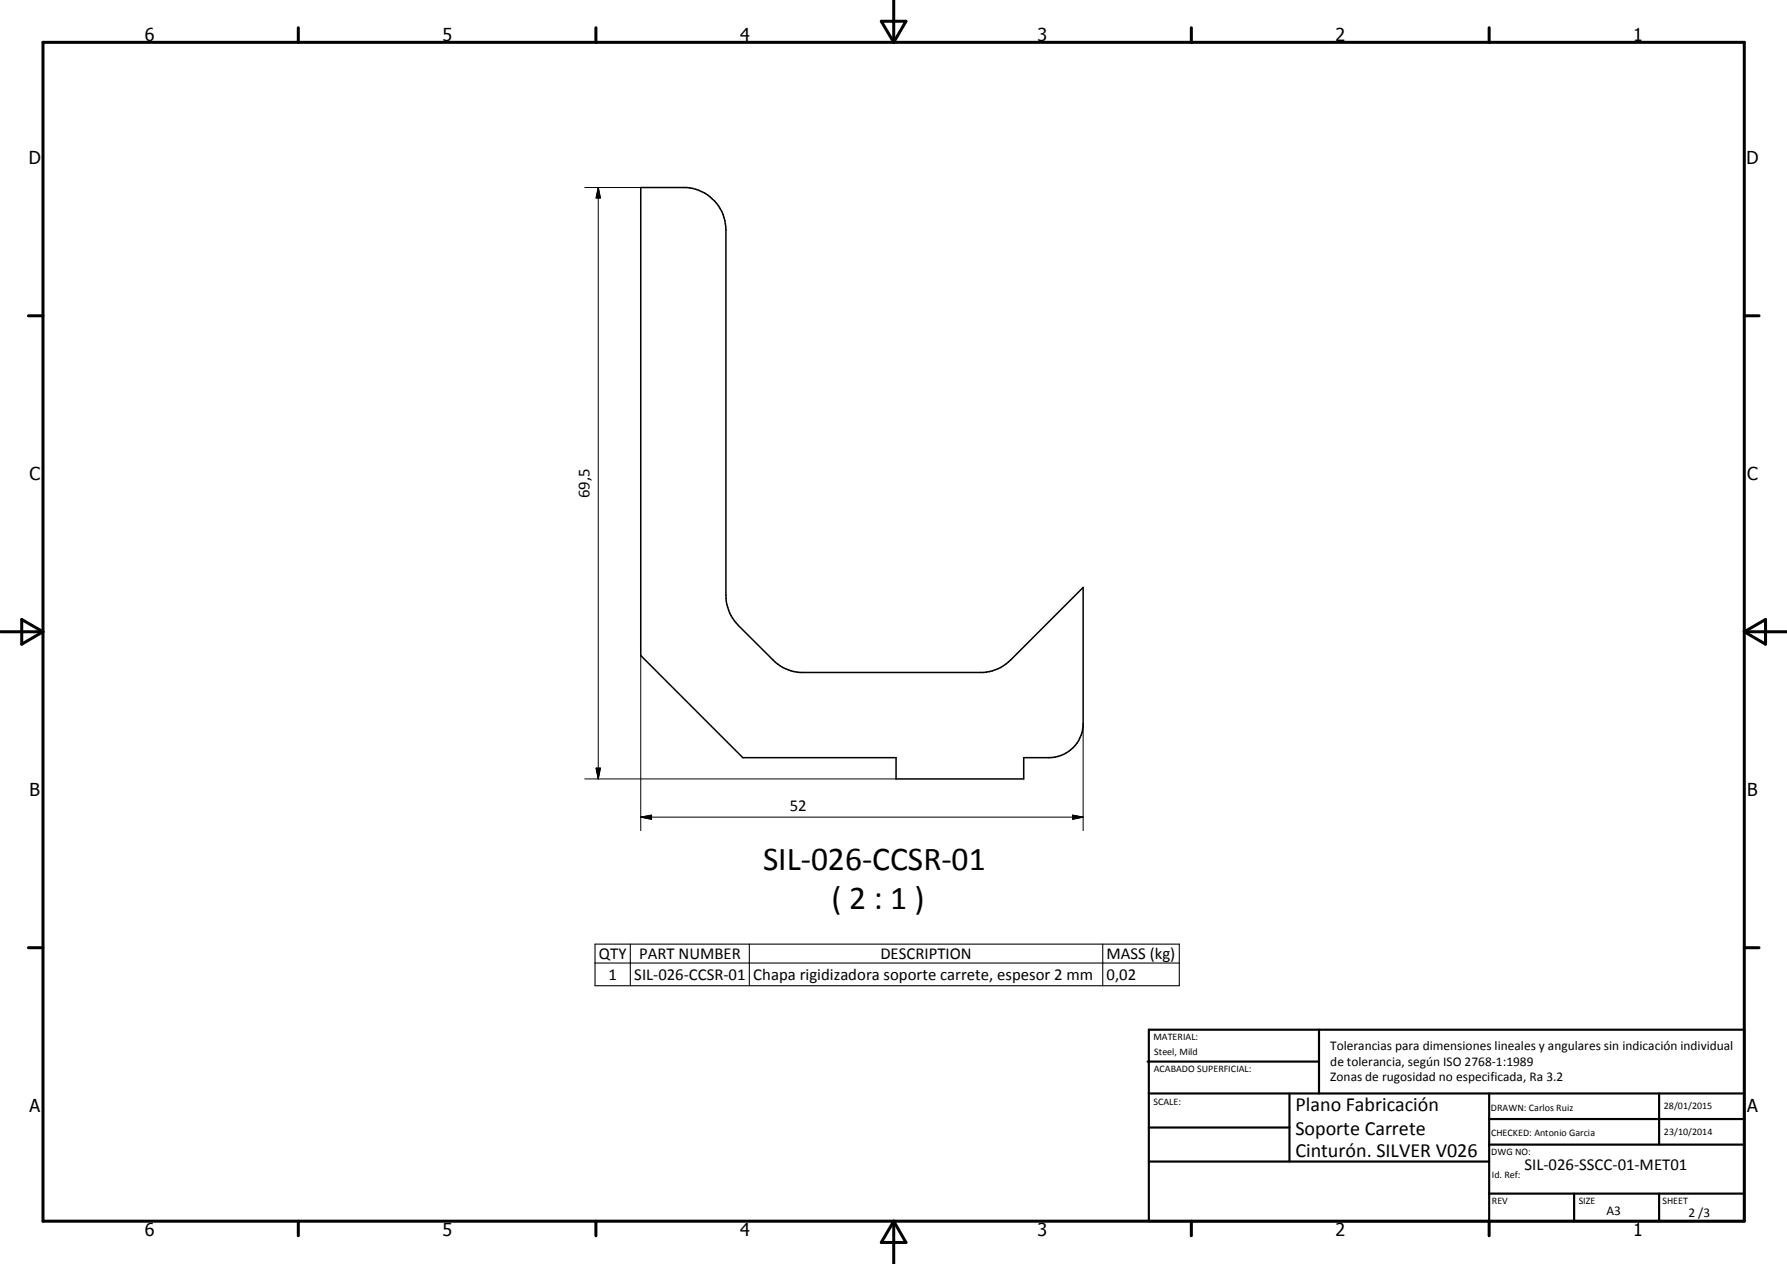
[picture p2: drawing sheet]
<svg xmlns="http://www.w3.org/2000/svg" width="420mm" height="297mm" viewBox="0 0 420 297" stroke-linecap="round" stroke-linejoin="round" font-family="sans-serif">
<defs><g id="words">
<g font-size="7.9">
<text x="179.4" y="204.5">SIL-026-CCSR-01</text>
<text x="195.5" y="213.5">( 2 : 1 )</text>
</g>
<g font-size="4.7">
<text x="304.6" y="261.2">Plano Fabricación</text>
<text x="304.6" y="266.6">Soporte Carrete</text>
<text x="304.6" y="272">Cinturón. SILVER V026</text>
</g>
<g font-size="4.2">
<text x="34" y="9.6">6</text>
<text x="104" y="9.6">5</text>
<text x="174" y="9.6">4</text>
<text x="244" y="9.6">3</text>
<text x="314" y="9.6">2</text>
<text x="384" y="9.6">1</text>
<text x="6.8" y="38.7">D</text>
<text x="410.6" y="38.7">D</text>
<text x="7" y="112.9">C</text>
<text x="410.8" y="112.9">C</text>
<text x="7" y="187.1">B</text>
<text x="410.8" y="187.1">B</text>
<text x="7" y="261.4">A</text>
<text x="410.8" y="261.4">A</text>
<text x="34" y="290.4">6</text>
<text x="104" y="290.4">5</text>
<text x="174" y="290.4">4</text>
<text x="244" y="290.4">3</text>
<text x="314" y="290.4">2</text>
<text x="384" y="290.4">1</text>
</g>
<g font-size="3.9">
<text x="138.6" y="117.1" transform="rotate(-90 138.6 117.1)">69,5</text>
<text x="185.7" y="190.5">52</text>
<text x="140.8" y="225.4">QTY</text>
<text x="150.3" y="225.3">PART NUMBER</text>
<text x="207" y="225.4">DESCRIPTION</text>
<text x="260.2" y="225.5">MASS (kg)</text>
<text x="143.1" y="230.3">1</text>
<text x="149.1" y="230.3">SIL-026-CCSR-01</text>
<text x="177.1" y="230.3">Chapa rigidizadora soporte carrete, espesor 2 mm</text>
<text x="260.2" y="230.3">0,02</text>
<text x="358.5" y="275">SIL-026-SSCC-01-MET01</text>
</g>
<g font-size="3.1">
<text x="312.7" y="246.8">Tolerancias para dimensiones lineales y angulares sin indicación individual</text>
<text x="312.7" y="250.4">de tolerancia, según ISO 2768-1:1989</text>
<text x="312.7" y="254">Zonas de rugosidad no especificada, Ra 3.2</text>
<text x="377.7" y="285.6">A3</text>
<text x="397" y="285.9">2 /3</text>
</g>
<g font-size="2.4">
<text x="271.2" y="244.4">MATERIAL:</text>
<text x="271.3" y="252">ACABADO SUPERFICIAL:</text>
<text x="271.4" y="247.9">Steel, Mild</text>
<text x="271.2" y="259.7">SCALE:</text>
<text x="350.6" y="261">DRAWN: Carlos Ruiz</text>
<text x="391.2" y="260.6">28/01/2015</text>
<text x="350.6" y="267">CHECKED: Antonio Garcia</text>
<text x="391.2" y="266.7">23/10/2014</text>
<text x="350.6" y="271.4">DWG NO:</text>
<text x="350.8" y="276.9">Id. Ref:</text>
<text x="350.8" y="282.8">REV</text>
<text x="371.2" y="282.9">SIZE</text>
<text x="390.9" y="282.9">SHEET</text>
</g>
</g></defs>
<path d="M150.7 44.1h10.7a10 10 0 0 1 9.3 9.9v85.9a10.2 10.2 0 0 0 2.9 7.1l8.7 8.6a10.4 10.4 0 0 0 5.8 2.4h43.2a10.1 10.1 0 0 0 6.3-2.9l17.1-17.1v32.7a8.2 8.2 0 0 1-8 7.4h-6v4.9h-30v-4.9h-36l-24-24z" fill="none" stroke="#000" stroke-width=".35"/>
<g fill="none" stroke="#000" stroke-width=".71">
<path d="M10.1 9.9h400v277.1h-400zM70.1 6.5v3.4M140.1 6.5v3.4M207.2 5h5.8l-2.9 4.9zM210.1 0v9.9M280.1 6.5v3.4M350.1 6.5v3.4M6.7 74.2h3.4M410.1 74.2h3.5M.1 148.5h10M5.1 145.6l5 2.9-5 2.9zM410.1 148.5h10"/>
<path d="M410.1 148.5l5-2.9v5.8zM6.7 222.7h3.4M410.1 222.7h3.5M70.1 287v3.4M140.1 287v3.4M210.1 287v10M210.1 287l2.9 5h-5.8zM280.1 287v3.4M350.1 287v3.4"/>
</g>
<g fill="none" stroke="#000" stroke-width=".51">
<path d="M269.8 249.5h40.3M270.1 242h140v45h-140zM270.1 257h140M303.2 257v16M310.1 242v15M350.1 257v30M390.1 257v12M270.1 265h33.1M270.1 273h80M350.1 269h60M350.1 263h60M350.1 280.5h60"/>
<path d="M370.1 280.5v6.5M390.1 280.5v6.5"/>
</g>
<path d="M139.9 221.9h137.4v9.7h-137.4zM139.9 226.3h137.4M148.2 221.9v9.7M176.2 221.9v9.7M259.3 221.9v9.7" fill="none" stroke="#000" stroke-width=".25"/>
<path d="M137.5 44.1h13.2M140.7 44.1l.5 2.4h-1zM140.7 44.1v138.9M150.7 154.1v41.1M254.7 170.1v25.1M137.5 183h73.2M140.2 180.5h1l-.5 2.5zM150.7 192l2.5-.4v.9zM150.7 192h104M252.2 191.6l2.5 .4-2.5 .5z" fill="none" stroke="#000" stroke-width=".24"/>
<path d="M140.7 44.1l.5 2.4h-1zM140.2 180.5h1l-.5 2.5zM150.7 192l2.5-.4v.9zM252.2 191.6l2.5 .4-2.5 .5z" fill="#000"/>
<use href="#words"/>
</svg>
